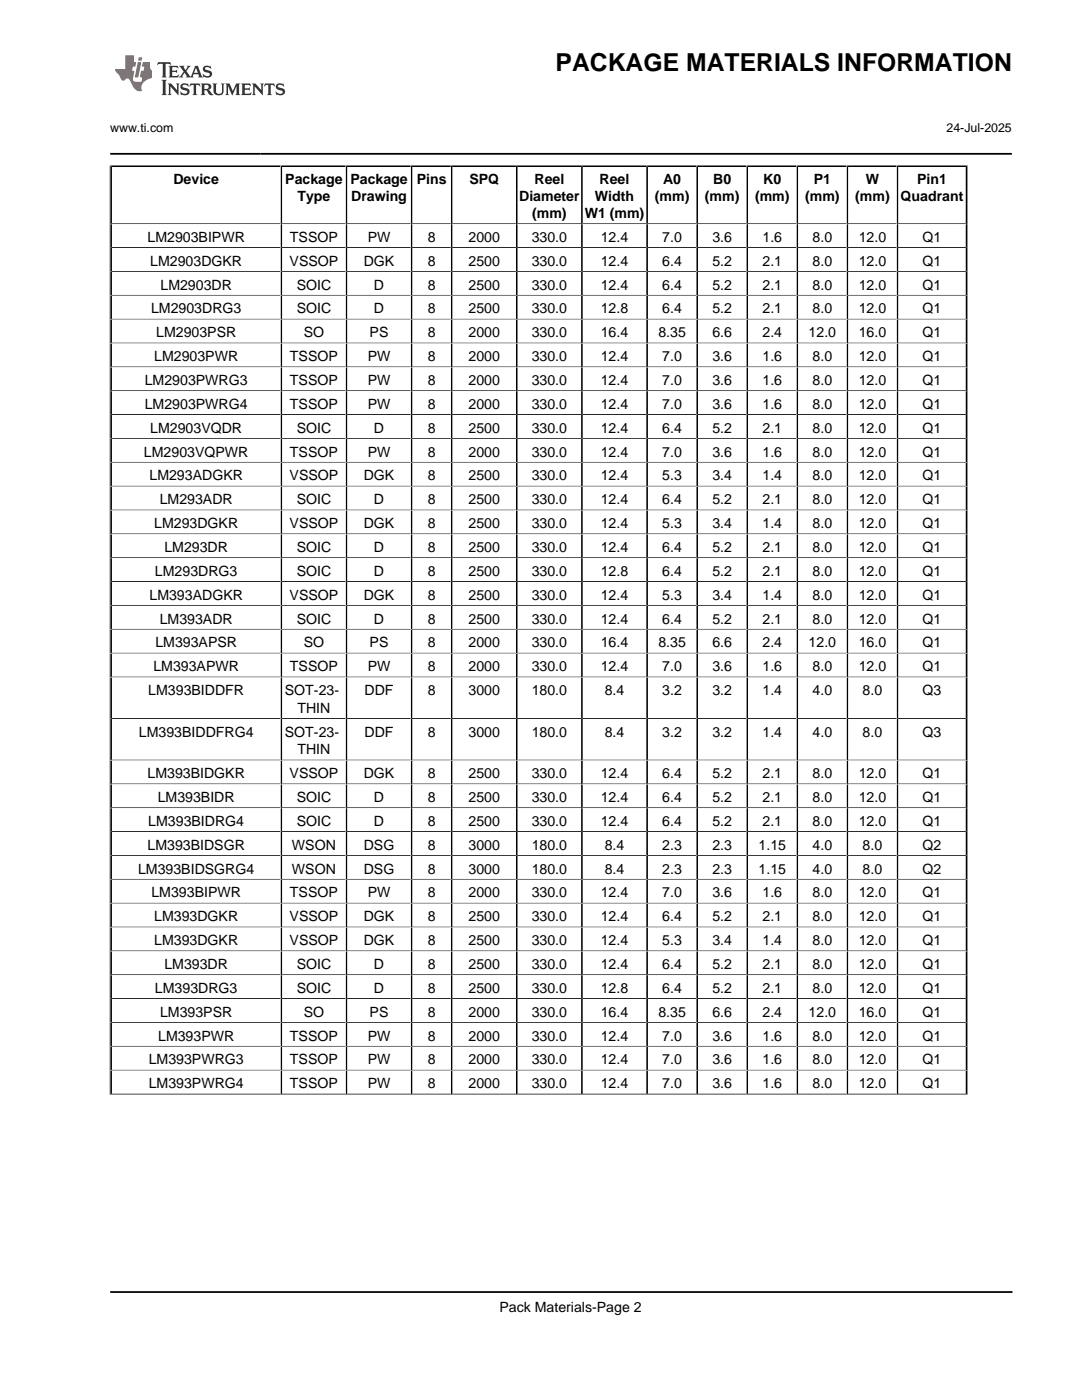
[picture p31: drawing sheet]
<svg xmlns="http://www.w3.org/2000/svg" width="216mm" height="279mm" viewBox="0 0 216 279" stroke-linecap="round" stroke-linejoin="round" font-family="sans-serif">
<defs><g id="words">
<text font-size="4.9" x="110.9" y="14.2">PACKAGE MATERIALS INFORMATION</text>
<g font-size="2.8">
<text x="34.6" y="36.8">Device</text>
<text x="56.9" y="36.8">Package</text>
<text x="59.4" y="40.2">Type</text>
<text x="69.9" y="36.8">Package</text>
<text x="70.1" y="40.2">Drawing</text>
<text x="83.2" y="36.8">Pins</text>
<text x="93.7" y="36.8">SPQ</text>
<text x="103.6" y="40.2">Diameter</text>
<text x="106.7" y="36.8">Reel</text>
<text x="118.8" y="40.2">Width</text>
<text x="119.7" y="36.8">Reel</text>
<text x="130.7" y="40.2">(mm)</text>
<text x="132.4" y="36.8">A0</text>
<text x="140.7" y="40.2">(mm)</text>
<text x="142.4" y="36.8">B0</text>
<text x="150.7" y="40.2">(mm)</text>
<text x="152.4" y="36.8">K0</text>
<text x="160.7" y="40.2">(mm)</text>
<text x="162.4" y="36.8">P1</text>
<text x="170.7" y="40.2">(mm)</text>
<text x="172.8" y="36.8">W</text>
<text x="179.8" y="40.2">Quadrant</text>
<text x="183.1" y="36.8">Pin1</text>
<text x="106.2" y="43.6">(mm)</text>
<text x="116.7" y="43.6">W1 (mm)</text>
<text x="29.5" y="48.3">LM2903BIPWR</text>
<text x="30" y="53.1">LM2903DGKR</text>
<text x="57.8" y="53.1">VSSOP</text>
<text x="57.9" y="48.3">TSSOP</text>
<text x="72.6" y="53.1">DGK</text>
<text x="73.4" y="48.3">PW</text>
<text x="85.4" y="48.3">8</text>
<text x="85.4" y="53.1">8</text>
<text x="93.5" y="48.3">2000</text>
<text x="93.5" y="53.1">2500</text>
<text x="106.1" y="48.3">330.0</text>
<text x="106.1" y="53.1">330.0</text>
<text x="119.9" y="48.3">12.4</text>
<text x="119.9" y="53.1">12.4</text>
<text x="132.2" y="48.3">7.0</text>
<text x="132.2" y="53.1">6.4</text>
<text x="142.2" y="48.3">3.6</text>
<text x="142.2" y="53.1">5.2</text>
<text x="152.2" y="48.3">1.6</text>
<text x="152.2" y="53.1">2.1</text>
<text x="162.2" y="48.3">8.0</text>
<text x="162.2" y="53.1">8.0</text>
<text x="171.4" y="48.3">12.0</text>
<text x="171.4" y="53.1">12.0</text>
<text x="184.2" y="48.3">Q1</text>
<text x="184.2" y="53.1">Q1</text>
<text x="32" y="57.8">LM2903DR</text>
<text x="59.2" y="57.8">SOIC</text>
<text x="74.7" y="57.8">D</text>
<text x="85.4" y="57.8">8</text>
<text x="93.5" y="57.8">2500</text>
<text x="106.1" y="57.8">330.0</text>
<text x="119.9" y="57.8">12.4</text>
<text x="132.2" y="57.8">6.4</text>
<text x="142.2" y="57.8">5.2</text>
<text x="152.2" y="57.8">2.1</text>
<text x="162.2" y="57.8">8.0</text>
<text x="171.4" y="57.8">12.0</text>
<text x="184.2" y="57.8">Q1</text>
<text x="30.2" y="62.6">LM2903DRG3</text>
<text x="59.2" y="62.6">SOIC</text>
<text x="74.7" y="62.6">D</text>
<text x="85.4" y="62.6">8</text>
<text x="93.5" y="62.6">2500</text>
<text x="106.1" y="62.6">330.0</text>
<text x="119.9" y="62.6">12.8</text>
<text x="132.2" y="62.6">6.4</text>
<text x="142.2" y="62.6">5.2</text>
<text x="152.2" y="62.6">2.1</text>
<text x="162.2" y="62.6">8.0</text>
<text x="171.4" y="62.6">12.0</text>
<text x="184.2" y="62.6">Q1</text>
<text x="31.2" y="67.3">LM2903PSR</text>
<text x="60.6" y="67.3">SO</text>
<text x="73.8" y="67.3">PS</text>
<text x="85.4" y="67.3">8</text>
<text x="93.5" y="67.3">2000</text>
<text x="106.1" y="67.3">330.0</text>
<text x="119.9" y="67.3">16.4</text>
<text x="131.4" y="67.3">8.35</text>
<text x="142.2" y="67.3">6.6</text>
<text x="152.2" y="67.3">2.4</text>
<text x="161.4" y="67.3">12.0</text>
<text x="171.4" y="67.3">16.0</text>
<text x="184.2" y="67.3">Q1</text>
<text x="28.9" y="76.9">LM2903PWRG3</text>
<text x="30.8" y="72.1">LM2903PWR</text>
<text x="57.9" y="72.1">TSSOP</text>
<text x="57.9" y="76.9">TSSOP</text>
<text x="73.4" y="72.1">PW</text>
<text x="73.4" y="76.9">PW</text>
<text x="85.4" y="72.1">8</text>
<text x="85.4" y="76.9">8</text>
<text x="93.5" y="72.1">2000</text>
<text x="93.5" y="76.9">2000</text>
<text x="106.1" y="72.1">330.0</text>
<text x="106.1" y="76.9">330.0</text>
<text x="119.9" y="72.1">12.4</text>
<text x="119.9" y="76.9">12.4</text>
<text x="132.2" y="72.1">7.0</text>
<text x="132.2" y="76.9">7.0</text>
<text x="142.2" y="72.1">3.6</text>
<text x="142.2" y="76.9">3.6</text>
<text x="152.2" y="72.1">1.6</text>
<text x="152.2" y="76.9">1.6</text>
<text x="162.2" y="72.1">8.0</text>
<text x="162.2" y="76.9">8.0</text>
<text x="171.4" y="72.1">12.0</text>
<text x="171.4" y="76.9">12.0</text>
<text x="184.2" y="72.1">Q1</text>
<text x="184.2" y="76.9">Q1</text>
<text x="28.9" y="81.6">LM2903PWRG4</text>
<text x="57.9" y="81.6">TSSOP</text>
<text x="73.4" y="81.6">PW</text>
<text x="85.4" y="81.6">8</text>
<text x="93.5" y="81.6">2000</text>
<text x="106.1" y="81.6">330.0</text>
<text x="119.9" y="81.6">12.4</text>
<text x="132.2" y="81.6">7.0</text>
<text x="142.2" y="81.6">3.6</text>
<text x="152.2" y="81.6">1.6</text>
<text x="162.2" y="81.6">8.0</text>
<text x="171.4" y="81.6">12.0</text>
<text x="184.2" y="81.6">Q1</text>
<text x="30" y="86.4">LM2903VQDR</text>
<text x="59.2" y="86.4">SOIC</text>
<text x="74.7" y="86.4">D</text>
<text x="85.4" y="86.4">8</text>
<text x="93.5" y="86.4">2500</text>
<text x="106.1" y="86.4">330.0</text>
<text x="119.9" y="86.4">12.4</text>
<text x="132.2" y="86.4">6.4</text>
<text x="142.2" y="86.4">5.2</text>
<text x="152.2" y="86.4">2.1</text>
<text x="162.2" y="86.4">8.0</text>
<text x="171.4" y="86.4">12.0</text>
<text x="184.2" y="86.4">Q1</text>
<text x="28.7" y="91.2">LM2903VQPWR</text>
<text x="29.8" y="95.9">LM293ADGKR</text>
<text x="57.8" y="95.9">VSSOP</text>
<text x="57.9" y="91.2">TSSOP</text>
<text x="72.6" y="95.9">DGK</text>
<text x="73.4" y="91.2">PW</text>
<text x="85.4" y="91.2">8</text>
<text x="85.4" y="95.9">8</text>
<text x="93.5" y="91.2">2000</text>
<text x="93.5" y="95.9">2500</text>
<text x="106.1" y="91.2">330.0</text>
<text x="106.1" y="95.9">330.0</text>
<text x="119.9" y="91.2">12.4</text>
<text x="119.9" y="95.9">12.4</text>
<text x="132.2" y="91.2">7.0</text>
<text x="132.2" y="95.9">5.3</text>
<text x="142.2" y="91.2">3.6</text>
<text x="142.2" y="95.9">3.4</text>
<text x="152.2" y="91.2">1.6</text>
<text x="152.2" y="95.9">1.4</text>
<text x="162.2" y="91.2">8.0</text>
<text x="162.2" y="95.9">8.0</text>
<text x="171.4" y="91.2">12.0</text>
<text x="171.4" y="95.9">12.0</text>
<text x="184.2" y="91.2">Q1</text>
<text x="184.2" y="95.9">Q1</text>
<text x="31.9" y="100.7">LM293ADR</text>
<text x="59.2" y="100.7">SOIC</text>
<text x="74.7" y="100.7">D</text>
<text x="85.4" y="100.7">8</text>
<text x="93.5" y="100.7">2500</text>
<text x="106.1" y="100.7">330.0</text>
<text x="119.9" y="100.7">12.4</text>
<text x="132.2" y="100.7">6.4</text>
<text x="142.2" y="100.7">5.2</text>
<text x="152.2" y="100.7">2.1</text>
<text x="162.2" y="100.7">8.0</text>
<text x="171.4" y="100.7">12.0</text>
<text x="184.2" y="100.7">Q1</text>
<text x="30.8" y="105.4">LM293DGKR</text>
<text x="57.8" y="105.4">VSSOP</text>
<text x="72.6" y="105.4">DGK</text>
<text x="85.4" y="105.4">8</text>
<text x="93.5" y="105.4">2500</text>
<text x="106.1" y="105.4">330.0</text>
<text x="119.9" y="105.4">12.4</text>
<text x="132.2" y="105.4">5.3</text>
<text x="142.2" y="105.4">3.4</text>
<text x="152.2" y="105.4">1.4</text>
<text x="162.2" y="105.4">8.0</text>
<text x="171.4" y="105.4">12.0</text>
<text x="184.2" y="105.4">Q1</text>
<text x="32.8" y="110.2">LM293DR</text>
<text x="59.2" y="110.2">SOIC</text>
<text x="74.7" y="110.2">D</text>
<text x="85.4" y="110.2">8</text>
<text x="93.5" y="110.2">2500</text>
<text x="106.1" y="110.2">330.0</text>
<text x="119.9" y="110.2">12.4</text>
<text x="132.2" y="110.2">6.4</text>
<text x="142.2" y="110.2">5.2</text>
<text x="152.2" y="110.2">2.1</text>
<text x="162.2" y="110.2">8.0</text>
<text x="171.4" y="110.2">12.0</text>
<text x="184.2" y="110.2">Q1</text>
<text x="29.8" y="119.7">LM393ADGKR</text>
<text x="30.9" y="115">LM293DRG3</text>
<text x="57.8" y="119.7">VSSOP</text>
<text x="59.2" y="115">SOIC</text>
<text x="72.6" y="119.7">DGK</text>
<text x="74.7" y="115">D</text>
<text x="85.4" y="115">8</text>
<text x="85.4" y="119.7">8</text>
<text x="93.5" y="115">2500</text>
<text x="93.5" y="119.7">2500</text>
<text x="106.1" y="115">330.0</text>
<text x="106.1" y="119.7">330.0</text>
<text x="119.9" y="115">12.8</text>
<text x="119.9" y="119.7">12.4</text>
<text x="132.2" y="115">6.4</text>
<text x="132.2" y="119.7">5.3</text>
<text x="142.2" y="115">5.2</text>
<text x="142.2" y="119.7">3.4</text>
<text x="152.2" y="115">2.1</text>
<text x="152.2" y="119.7">1.4</text>
<text x="162.2" y="115">8.0</text>
<text x="162.2" y="119.7">8.0</text>
<text x="171.4" y="115">12.0</text>
<text x="171.4" y="119.7">12.0</text>
<text x="184.2" y="115">Q1</text>
<text x="184.2" y="119.7">Q1</text>
<text x="31.9" y="124.5">LM393ADR</text>
<text x="59.2" y="124.5">SOIC</text>
<text x="74.7" y="124.5">D</text>
<text x="85.4" y="124.5">8</text>
<text x="93.5" y="124.5">2500</text>
<text x="106.1" y="124.5">330.0</text>
<text x="119.9" y="124.5">12.4</text>
<text x="132.2" y="124.5">6.4</text>
<text x="142.2" y="124.5">5.2</text>
<text x="152.2" y="124.5">2.1</text>
<text x="162.2" y="124.5">8.0</text>
<text x="171.4" y="124.5">12.0</text>
<text x="184.2" y="124.5">Q1</text>
<text x="31" y="129.3">LM393APSR</text>
<text x="60.6" y="129.3">SO</text>
<text x="73.8" y="129.3">PS</text>
<text x="85.4" y="129.3">8</text>
<text x="93.5" y="129.3">2000</text>
<text x="106.1" y="129.3">330.0</text>
<text x="119.9" y="129.3">16.4</text>
<text x="131.4" y="129.3">8.35</text>
<text x="142.2" y="129.3">6.6</text>
<text x="152.2" y="129.3">2.4</text>
<text x="161.4" y="129.3">12.0</text>
<text x="171.4" y="129.3">16.0</text>
<text x="184.2" y="129.3">Q1</text>
<text x="30.6" y="134">LM393APWR</text>
<text x="57.9" y="134">TSSOP</text>
<text x="73.4" y="134">PW</text>
<text x="85.4" y="134">8</text>
<text x="93.5" y="134">2000</text>
<text x="106.1" y="134">330.0</text>
<text x="119.9" y="134">12.4</text>
<text x="132.2" y="134">7.0</text>
<text x="142.2" y="134">3.6</text>
<text x="152.2" y="134">1.6</text>
<text x="162.2" y="134">8.0</text>
<text x="171.4" y="134">12.0</text>
<text x="184.2" y="134">Q1</text>
<text x="29.6" y="138.8">LM393BIDDFR</text>
<text x="56.9" y="138.8">SOT-23-</text>
<text x="59.4" y="142.3">THIN</text>
<text x="72.8" y="138.8">DDF</text>
<text x="85.4" y="138.8">8</text>
<text x="93.5" y="138.8">3000</text>
<text x="106.1" y="138.8">180.0</text>
<text x="120.7" y="138.8">8.4</text>
<text x="132.2" y="138.8">3.2</text>
<text x="142.2" y="138.8">3.2</text>
<text x="152.2" y="138.8">1.4</text>
<text x="162.2" y="138.8">4.0</text>
<text x="172.2" y="138.8">8.0</text>
<text x="184.2" y="138.8">Q3</text>
<text x="27.7" y="147.1">LM393BIDDFRG4</text>
<text x="56.9" y="147.1">SOT-23-</text>
<text x="72.8" y="147.1">DDF</text>
<text x="85.4" y="147.1">8</text>
<text x="93.5" y="147.1">3000</text>
<text x="106.1" y="147.1">180.0</text>
<text x="120.7" y="147.1">8.4</text>
<text x="132.2" y="147.1">3.2</text>
<text x="142.2" y="147.1">3.2</text>
<text x="152.2" y="147.1">1.4</text>
<text x="162.2" y="147.1">4.0</text>
<text x="172.2" y="147.1">8.0</text>
<text x="184.2" y="147.1">Q3</text>
<text x="29.5" y="155.4">LM393BIDGKR</text>
<text x="57.8" y="155.4">VSSOP</text>
<text x="59.4" y="150.6">THIN</text>
<text x="72.6" y="155.4">DGK</text>
<text x="85.4" y="155.4">8</text>
<text x="93.5" y="155.4">2500</text>
<text x="106.1" y="155.4">330.0</text>
<text x="119.9" y="155.4">12.4</text>
<text x="132.2" y="155.4">6.4</text>
<text x="142.2" y="155.4">5.2</text>
<text x="152.2" y="155.4">2.1</text>
<text x="162.2" y="155.4">8.0</text>
<text x="171.4" y="155.4">12.0</text>
<text x="184.2" y="155.4">Q1</text>
<text x="31.5" y="160.1">LM393BIDR</text>
<text x="59.2" y="160.1">SOIC</text>
<text x="74.7" y="160.1">D</text>
<text x="85.4" y="160.1">8</text>
<text x="93.5" y="160.1">2500</text>
<text x="106.1" y="160.1">330.0</text>
<text x="119.9" y="160.1">12.4</text>
<text x="132.2" y="160.1">6.4</text>
<text x="142.2" y="160.1">5.2</text>
<text x="152.2" y="160.1">2.1</text>
<text x="162.2" y="160.1">8.0</text>
<text x="171.4" y="160.1">12.0</text>
<text x="184.2" y="160.1">Q1</text>
<text x="29.6" y="164.9">LM393BIDRG4</text>
<text x="59.2" y="164.9">SOIC</text>
<text x="74.7" y="164.9">D</text>
<text x="85.4" y="164.9">8</text>
<text x="93.5" y="164.9">2500</text>
<text x="106.1" y="164.9">330.0</text>
<text x="119.9" y="164.9">12.4</text>
<text x="132.2" y="164.9">6.4</text>
<text x="142.2" y="164.9">5.2</text>
<text x="152.2" y="164.9">2.1</text>
<text x="162.2" y="164.9">8.0</text>
<text x="171.4" y="164.9">12.0</text>
<text x="184.2" y="164.9">Q1</text>
<text x="29.5" y="169.6">LM393BIDSGR</text>
<text x="58.3" y="169.6">WSON</text>
<text x="72.6" y="169.6">DSG</text>
<text x="85.4" y="169.6">8</text>
<text x="93.5" y="169.6">3000</text>
<text x="106.1" y="169.6">180.0</text>
<text x="120.7" y="169.6">8.4</text>
<text x="132.2" y="169.6">2.3</text>
<text x="142.2" y="169.6">2.3</text>
<text x="151.4" y="169.6">1.15</text>
<text x="162.2" y="169.6">4.0</text>
<text x="172.2" y="169.6">8.0</text>
<text x="184.2" y="169.6">Q2</text>
<text x="27.6" y="174.4">LM393BIDSGRG4</text>
<text x="30.2" y="179.2">LM393BIPWR</text>
<text x="57.9" y="179.2">TSSOP</text>
<text x="58.3" y="174.4">WSON</text>
<text x="72.6" y="174.4">DSG</text>
<text x="73.4" y="179.2">PW</text>
<text x="85.4" y="174.4">8</text>
<text x="85.4" y="179.2">8</text>
<text x="93.5" y="174.4">3000</text>
<text x="93.5" y="179.2">2000</text>
<text x="106.1" y="174.4">180.0</text>
<text x="106.1" y="179.2">330.0</text>
<text x="119.9" y="179.2">12.4</text>
<text x="120.7" y="174.4">8.4</text>
<text x="132.2" y="174.4">2.3</text>
<text x="132.2" y="179.2">7.0</text>
<text x="142.2" y="174.4">2.3</text>
<text x="142.2" y="179.2">3.6</text>
<text x="151.4" y="174.4">1.15</text>
<text x="152.2" y="179.2">1.6</text>
<text x="162.2" y="174.4">4.0</text>
<text x="162.2" y="179.2">8.0</text>
<text x="171.4" y="179.2">12.0</text>
<text x="172.2" y="174.4">8.0</text>
<text x="184.2" y="174.4">Q2</text>
<text x="184.2" y="179.2">Q1</text>
<text x="30.8" y="183.9">LM393DGKR</text>
<text x="57.8" y="183.9">VSSOP</text>
<text x="72.6" y="183.9">DGK</text>
<text x="85.4" y="183.9">8</text>
<text x="93.5" y="183.9">2500</text>
<text x="106.1" y="183.9">330.0</text>
<text x="119.9" y="183.9">12.4</text>
<text x="132.2" y="183.9">6.4</text>
<text x="142.2" y="183.9">5.2</text>
<text x="152.2" y="183.9">2.1</text>
<text x="162.2" y="183.9">8.0</text>
<text x="171.4" y="183.9">12.0</text>
<text x="184.2" y="183.9">Q1</text>
<text x="30.8" y="188.7">LM393DGKR</text>
<text x="57.8" y="188.7">VSSOP</text>
<text x="72.6" y="188.7">DGK</text>
<text x="85.4" y="188.7">8</text>
<text x="93.5" y="188.7">2500</text>
<text x="106.1" y="188.7">330.0</text>
<text x="119.9" y="188.7">12.4</text>
<text x="132.2" y="188.7">5.3</text>
<text x="142.2" y="188.7">3.4</text>
<text x="152.2" y="188.7">1.4</text>
<text x="162.2" y="188.7">8.0</text>
<text x="171.4" y="188.7">12.0</text>
<text x="184.2" y="188.7">Q1</text>
<text x="32.8" y="193.5">LM393DR</text>
<text x="59.2" y="193.5">SOIC</text>
<text x="74.7" y="193.5">D</text>
<text x="85.4" y="193.5">8</text>
<text x="93.5" y="193.5">2500</text>
<text x="106.1" y="193.5">330.0</text>
<text x="119.9" y="193.5">12.4</text>
<text x="132.2" y="193.5">6.4</text>
<text x="142.2" y="193.5">5.2</text>
<text x="152.2" y="193.5">2.1</text>
<text x="162.2" y="193.5">8.0</text>
<text x="171.4" y="193.5">12.0</text>
<text x="184.2" y="193.5">Q1</text>
<text x="30.9" y="198.2">LM393DRG3</text>
<text x="32" y="203">LM393PSR</text>
<text x="59.2" y="198.2">SOIC</text>
<text x="60.6" y="203">SO</text>
<text x="73.8" y="203">PS</text>
<text x="74.7" y="198.2">D</text>
<text x="85.4" y="198.2">8</text>
<text x="85.4" y="203">8</text>
<text x="93.5" y="198.2">2500</text>
<text x="93.5" y="203">2000</text>
<text x="106.1" y="198.2">330.0</text>
<text x="106.1" y="203">330.0</text>
<text x="119.9" y="198.2">12.8</text>
<text x="119.9" y="203">16.4</text>
<text x="131.4" y="203">8.35</text>
<text x="132.2" y="198.2">6.4</text>
<text x="142.2" y="198.2">5.2</text>
<text x="142.2" y="203">6.6</text>
<text x="152.2" y="198.2">2.1</text>
<text x="152.2" y="203">2.4</text>
<text x="161.4" y="203">12.0</text>
<text x="162.2" y="198.2">8.0</text>
<text x="171.4" y="198.2">12.0</text>
<text x="171.4" y="203">16.0</text>
<text x="184.2" y="198.2">Q1</text>
<text x="184.2" y="203">Q1</text>
<text x="31.6" y="207.7">LM393PWR</text>
<text x="57.9" y="207.7">TSSOP</text>
<text x="73.4" y="207.7">PW</text>
<text x="85.4" y="207.7">8</text>
<text x="93.5" y="207.7">2000</text>
<text x="106.1" y="207.7">330.0</text>
<text x="119.9" y="207.7">12.4</text>
<text x="132.2" y="207.7">7.0</text>
<text x="142.2" y="207.7">3.6</text>
<text x="152.2" y="207.7">1.6</text>
<text x="162.2" y="207.7">8.0</text>
<text x="171.4" y="207.7">12.0</text>
<text x="184.2" y="207.7">Q1</text>
<text x="29.7" y="212.5">LM393PWRG3</text>
<text x="57.9" y="212.5">TSSOP</text>
<text x="73.4" y="212.5">PW</text>
<text x="85.4" y="212.5">8</text>
<text x="93.5" y="212.5">2000</text>
<text x="106.1" y="212.5">330.0</text>
<text x="119.9" y="212.5">12.4</text>
<text x="132.2" y="212.5">7.0</text>
<text x="142.2" y="212.5">3.6</text>
<text x="152.2" y="212.5">1.6</text>
<text x="162.2" y="212.5">8.0</text>
<text x="171.4" y="212.5">12.0</text>
<text x="184.2" y="212.5">Q1</text>
<text x="29.7" y="217.3">LM393PWRG4</text>
<text x="57.9" y="217.3">TSSOP</text>
<text x="73.4" y="217.3">PW</text>
<text x="85.4" y="217.3">8</text>
<text x="93.5" y="217.3">2000</text>
<text x="106.1" y="217.3">330.0</text>
<text x="119.9" y="217.3">12.4</text>
<text x="132.2" y="217.3">7.0</text>
<text x="142.2" y="217.3">3.6</text>
<text x="152.2" y="217.3">1.6</text>
<text x="162.2" y="217.3">8.0</text>
<text x="171.4" y="217.3">12.0</text>
<text x="184.2" y="217.3">Q1</text>
<text x="99.7" y="262">Pack Materials-Page 2</text>
</g>
<g font-size="2.5">
<text x="22" y="26.4">www.ti.com</text>
<text x="189" y="26.4">24-Jul-2025</text>
</g>
</g></defs>
<path d="M31.6 12.4l-.2 .6 .6-.3 .5 .1v.1v2.2l-.2 .4h1l-.2-.4v-2.2v-.1l.5-.1 .5 .3-.1-.6zM33.6 13.1l.3 .4v1.6l-.3 .4h1.9l.2-.6a1.14 1.14 0 0 1-1.3 .3v-.8h.7l.3 .2v-.7l-.3 .2h-.7v-.5l.2-.2a.99 .99 0 0 1 1 .3l-.1-.6zM35.7 13.1l1 1.2-1 1.2h.9l-.2-.3 .4-.7 .5 .8-.2 .2h1.6l-.2-.3 .1-.4h1l.1 .4-.1 .3h.9l-.3-.4-.7-2h-.5l-1 2.2-.8-1.1 .9-1.1h-.8l.1 .2-.4 .7-.3-.7 .1-.2zM39.1 13.5l.4 1h-.8zM40.7 13.3a.66 .66 0 0 0-.2 .7 .66 .66 0 0 0 .6 .4l.6 .2 .1 .4a.97 .97 0 0 1-1.3-.3l.1 .8 .2-.1a1.15 1.15 0 0 0 1.5-.6 1.16 1.16 0 0 0-1.3-.9v-.4a1.1 1.1 0 0 1 1.2 .2l-.2-.6-.2 .1-.5-.1zM32.2 15.9l.3 .4v2.3l-.3 .4h1.1l-.2-.4v-2.3l.2-.4zM33.5 16.7l.2 .4v1.5l-.2 .4h.7l-.2-.4v-1.3l1.6 1.7v-1.9l.2-.4h-.7l.2 .2v1.1l-1.1-1.3zM36.2 16.8a.66 .66 0 0 0-.2 .7 .66 .66 0 0 0 .6 .5l.7 .1v.5a.97 .97 0 0 1-1.3-.4l.1 .8 .2-.1a1.16 1.16 0 0 0 1.6-.6 1.16 1.16 0 0 0-1.3-.9l-.1-.3a1.1 1.1 0 0 1 1.2 .2l-.2-.6-.2 .1-.5-.2zM38 16.7l-.1 .6a.63 .63 0 0 1 .7-.3l.1 1.6-.3 .4h1l-.3-.4 .1-1.6a.66 .66 0 0 1 .8 .3l-.2-.6zM40.1 16.7l.2 .4v1.5l-.2 .4h.9l-.2-.2v-.8l.5 .1 .1 .1a.78 .78 0 0 0 1.2 .7l-1-1a.62 .62 0 0 0 .6-.5 .62 .62 0 0 0-.6-.7zM40.8 17h.1a.47 .47 0 0 1 .6 0 .47 .47 0 0 1 .1 .6l-.2 .1-.6 .1zM42.4 16.7l.2 .2a2.3 2.3 0 0 0 .4 2 1.03 1.03 0 0 0 1.6-.7l.1-1.3 .2-.2h-.8l.2 .4v1.1a.6 .6 0 0 1-.6 .5 .6 .6 0 0 1-.6-.5l.1-1.3 .2-.2zM45 16.7l.2 .4v1.5l-.2 .4h.7l-.2-.4v-1.4l.8 1.8 .9-1.8v1.4l-.2 .4h1l-.3-.4v-1.5l.3-.4h-.9l-.6 1.5-.7-1.5zM48.1 16.7l.3 .4v1.5l-.3 .4h1.9l.2-.6a1.14 1.14 0 0 1-1.3 .3v-.8h.5l.5 .2v-.7l-.3 .2h-.7v-.5l.1-.1a1.02 1.02 0 0 1 1.1 .2l-.1-.5zM50.3 16.7l.2 .4v1.5l-.2 .4h.8l-.3-.4v-1.3l1.7 1.7v-1.9l.2-.4h-.7l.1 .2 .1 1.1-1.2-1.3zM52.9 16.7l-.1 .6a.63 .63 0 0 1 .7-.3l.1 1.6-.3 .4h1l-.3-.4 .1-1.6a.66 .66 0 0 1 .8 .3l-.2-.6zM55.3 16.8a.66 .66 0 0 0-.2 .7 .66 .66 0 0 0 .6 .5l.6 .1 .1 .5a1.14 1.14 0 0 1-1.4-.3l.2 .7 .2-.1a.93 .93 0 0 0 1 .1 .93 .93 0 0 0 .5-1l-.4-.3-.9-.3-.1-.3a1.14 1.14 0 0 1 1.3 .2l-.2-.6-.2 .1-.5-.2z" fill-rule="evenodd" fill="#373435"/>
<path d="M25 11v2.8h-2v.4l.9 .9a.93 .93 0 0 0 .9 .9 .6 .6 0 0 1 .6-.3 .6 .6 0 0 1 .5 .3l.4 .8a1.58 1.58 0 0 0 2.1 1.3 1.62 1.62 0 0 1 1-2.2l.9-.3v-1.5a1.56 1.56 0 0 1-.4-1.7h-1.4l-.2 .9h.5l-.1 .8h-.5l-.2 1.1v.2l.4 .1-.2 .8h-.6a.74 .74 0 0 1-1.1-.6l.3-1.6h-.4l.1-.8h.5l.2-.9h-.5v-1.4zM27.5 12.4l-.6 3.1h.7l.6-3.1zM27.7 11.4l-.1 .7h.7l.1-.7z" fill-rule="evenodd" fill="#ed3237"/>
<g fill="none" stroke="#000" stroke-width=".35">
<path d="M22 30.7h180M22 33.2h171.1M22.2 33v185.5M56.2 33v185.5M69.2 33v185.5M82.2 33v185.5M90.2 33v185.5M103.2 33v185.5M116.2 33v185.5M129.2 33v185.5M139.2 33v185.5M149.2 33v185.5"/>
<path d="M159.2 33v185.5M169.2 33v185.5M179.2 33v185.5M192.9 33v185.5M22 257.9h180.1"/>
</g>
<g fill="none" stroke="#000" stroke-width=".2">
<path d="M21.9 33v185.6M193.1 33v185.6M22 44.7h171.1M22 49.4h171.1M22 54.2h171.1M22 58.9h171.1M22 63.7h171.1M22 68.5h171.1M22 73.2h171.1M22 78h171.1M22 82.8h171.1M22 87.5h171.1"/>
<path d="M22 92.3h171.1M22 97h171.1M22 101.8h171.1M22 106.6h171.1M22 111.3h171.1M22 116.1h171.1M22 120.9h171.1M22 125.6h171.1M22 130.4h171.1M22 135.1h171.1M22 143.4h171.1M22 151.7h171.1"/>
<path d="M22 156.5h171.1M22 161.3h171.1M22 166h171.1M22 170.8h171.1M22 175.5h171.1M22 180.3h171.1M22 185.1h171.1M22 189.8h171.1M22 194.6h171.1M22 199.4h171.1M21.9 218.5h171.3M22 204.1h171.1"/>
<path d="M22 208.9h171.1M22 213.6h171.1M22 218.4h171.1"/>
</g>
<use href="#words"/>
</svg>
